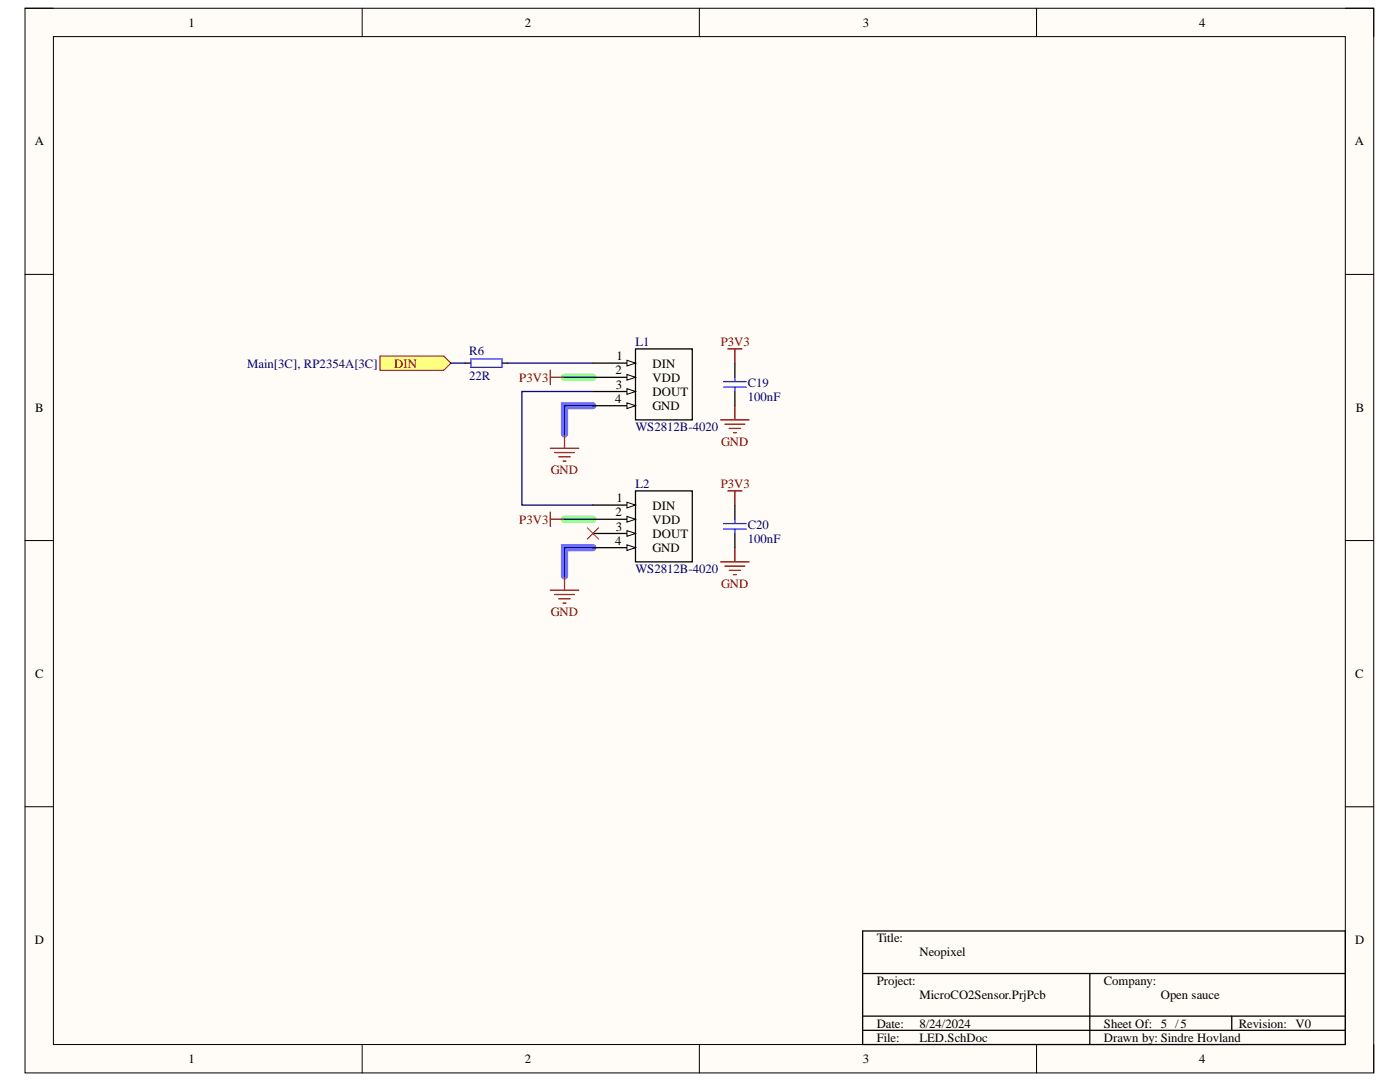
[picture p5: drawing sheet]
<svg xmlns="http://www.w3.org/2000/svg" width="279mm" height="216mm" viewBox="0 0 279 216" stroke-linecap="round" stroke-linejoin="round" font-family="sans-serif">
<defs><g id="words">
<g font-size="2.5">
<text x="37.6" y="5.3">1</text>
<text x="104.7" y="5.3">2</text>
<text x="172.2" y="5.3">3</text>
<text x="239.3" y="5.3">4</text>
<text x="6.9" y="29">A</text>
<text x="270.4" y="29">A</text>
<text x="123" y="71.9">1</text>
<text x="122.8" y="74.7">2</text>
<text x="122.9" y="77.6">3</text>
<text x="130.2" y="73.3">DIN</text>
<text x="130.2" y="76.1">VDD</text>
<text x="7" y="82.1">B</text>
<text x="122.8" y="80.4">4</text>
<text x="130.2" y="79">DOUT</text>
<text x="130.2" y="81.8">GND</text>
<text x="270.6" y="82.1">B</text>
<text x="123" y="100.2">1</text>
<text x="130.2" y="101.7">DIN</text>
<text x="122.8" y="103">2</text>
<text x="122.9" y="105.9">3</text>
<text x="130.2" y="104.5">VDD</text>
<text x="130.2" y="107.3">DOUT</text>
<text x="122.8" y="108.7">4</text>
<text x="130.2" y="110.1">GND</text>
<text x="7" y="135.3">C</text>
<text x="270.5" y="135.3">C</text>
<text x="6.9" y="188.4">D</text>
<text x="175" y="188">Title:</text>
<text x="183.5" y="190.8">Neopixel</text>
<text x="270.5" y="188.4">D</text>
<text x="175" y="196.5">Project:</text>
<text x="220.3" y="196.5">Company:</text>
<text x="183.5" y="199.4">MicroCO2Sensor.PrjPcb</text>
<text x="231.6" y="199.4">Open sauce</text>
<text x="175" y="205">Date:</text>
<text x="175" y="207.8">File:</text>
<text x="183.5" y="207.8">LED.SchDoc</text>
<text x="183.5" y="205">8/24/2024</text>
<text x="220.3" y="205">Sheet Of: 5 /5</text>
<text x="220.3" y="207.8">Drawn by: Sindre Hovland</text>
<text x="247.2" y="205">Revision: V0</text>
<text x="37.6" y="212.1">1</text>
<text x="104.7" y="212.1">2</text>
<text x="172.2" y="212.1">3</text>
<text x="239.3" y="212.1">4</text>
</g>
<g font-size="2.5" fill="#000080">
<text x="93.7" y="70.8">R6</text>
<text x="126.8" y="69">L1</text>
<text x="49.3" y="73.3">Main[3C], RP2354A[3C]</text>
<text x="93.7" y="75.9">22R</text>
<text x="149.2" y="77.3">C19</text>
<text x="149.2" y="80.1">100nF</text>
<text x="126.8" y="86">WS2812B-4020</text>
<text x="126.8" y="97.4">L2</text>
<text x="149.2" y="105.6">C20</text>
<text x="149.2" y="108.4">100nF</text>
<text x="126.8" y="114.4">WS2812B-4020</text>
</g>
<g font-size="2.5" fill="#800000">
<text x="143.8" y="69">P3V3</text>
<text x="78.7" y="73.3">DIN</text>
<text x="103.6" y="76.1">P3V3</text>
<text x="143.9" y="88.9">GND</text>
<text x="109.9" y="94.6">GND</text>
<text x="143.8" y="97.4">P3V3</text>
<text x="103.6" y="104.5">P3V3</text>
<text x="143.9" y="117.2">GND</text>
<text x="109.9" y="122.9">GND</text>
</g>
</g></defs>
<path d="M5 1.6h269.2v212.5h-269.2z" fill-rule="evenodd" fill="#fffcf8"/>
<path d="M5 1.6h269.2v212.5h-269.2z" fill="none" stroke="#000" stroke-width=".2"/>
<path d="M10.7 7.3h257.8v201.1h-257.8z" fill-rule="evenodd" fill="#fffcf8"/>
<g fill="none" stroke="#000" stroke-width=".2">
<path d="M5 1.6h5.7M10.7 7.3h257.8v201.1h-257.8zM72.3 1.6v5.7M139.6 1.6v5.7M206.9 1.6v5.7M268.5 1.6h5.7v5.7M5 54.8h5.7M268.5 54.8h5.7M5 107.9h5.7M268.5 107.9h5.7M5 161h5.7M268.5 161h5.7"/>
<path d="M72.3 208.4v5.7M139.6 208.4v5.7M206.9 208.4v5.7M274.2 208.4v5.7"/>
</g>
<path d="M118.3 81h-5.6v5.6M118.3 109.3h-5.6v5.6" fill="none" stroke="#6e6eff" stroke-width="1.4"/>
<path d="M112.7 75.3h5.6M112.7 103.6h5.6" fill="none" stroke="#6eff6e" stroke-width="1.4"/>
<path d="M118.3 72.5h8.5M126.8 69.6h11.4v14.2h-11.4z" fill="none" stroke="#000" stroke-width=".25"/>
<path d="M125.1 71.9l1.7 .6-1.7 .5z" fill="#f8fcff"/>
<path d="M125.1 71.9l1.7 .6-1.7 .5z" fill="none" stroke="#000" stroke-width=".2"/>
<path d="M118.3 75.3h8.5" fill="none" stroke="#000" stroke-width=".25"/>
<path d="M125.1 74.7l1.7 .6-1.7 .6z" fill="#f8fcff"/>
<path d="M125.1 74.7l1.7 .6-1.7 .6z" fill="none" stroke="#000" stroke-width=".2"/>
<path d="M118.3 78.1h8.5" fill="none" stroke="#000" stroke-width=".25"/>
<path d="M125.1 77.6l1.7 .5-1.7 .6z" fill="#f8fcff"/>
<path d="M125.1 77.6l1.7 .5-1.7 .6z" fill="none" stroke="#000" stroke-width=".2"/>
<path d="M118.3 81h8.5" fill="none" stroke="#000" stroke-width=".25"/>
<path d="M125.1 80.4l1.7 .6-1.7 .5z" fill="#f8fcff"/>
<path d="M125.1 80.4l1.7 .6-1.7 .5z" fill="none" stroke="#000" stroke-width=".2"/>
<path d="M126.8 98h11.4v14.1h-11.4zM118.3 100.8h8.5" fill="none" stroke="#000" stroke-width=".25"/>
<path d="M125.1 100.2l1.7 .6-1.7 .6z" fill="#f8fcff"/>
<path d="M125.1 100.2l1.7 .6-1.7 .6z" fill="none" stroke="#000" stroke-width=".2"/>
<path d="M118.3 103.6h8.5" fill="none" stroke="#000" stroke-width=".25"/>
<path d="M125.1 103l1.7 .6-1.7 .6z" fill="#f8fcff"/>
<path d="M125.1 103l1.7 .6-1.7 .6z" fill="none" stroke="#000" stroke-width=".2"/>
<path d="M118.3 106.4h8.5" fill="none" stroke="#000" stroke-width=".25"/>
<path d="M125.1 105.9l1.7 .5-1.7 .6z" fill="#f8fcff"/>
<path d="M125.1 105.9l1.7 .5-1.7 .6z" fill="none" stroke="#000" stroke-width=".2"/>
<path d="M118.3 109.3h8.5" fill="none" stroke="#000" stroke-width=".25"/>
<path d="M125.1 108.7l1.7 .6-1.7 .5z" fill="#f8fcff"/>
<path d="M125.1 108.7l1.7 .6-1.7 .5z" fill="none" stroke="#000" stroke-width=".2"/>
<path d="M117.2 105.3l2.3 2.3M119.5 105.3l-2.3 2.3" fill="none" stroke="#f00" stroke-width=".2"/>
<path d="M75.8 71h12.8l1.4 1.5-1.4 1.4h-12.8z" fill-rule="evenodd" fill="#ffff80"/>
<path d="M75.8 71h12.8l1.4 1.5-1.4 1.4h-12.8z" fill="none" stroke="#800000" stroke-width=".2"/>
<g fill="none" stroke="#800000" stroke-width=".25">
<path d="M109.8 73.9v2.8M109.8 75.3h2.9M145.2 69.6h2.9M146.7 69.6v2.9M109.8 89.5h5.7M110.7 90.3h3.9M111.5 91.2h2.3M112.4 92h.5M112.7 86.6v2.9M143.8 83.8h5.7M144.7 84.6h3.9M145.2 98h2.9"/>
<path d="M145.5 85.5h2.3M146.4 86.3h.5M146.7 81v2.8M146.7 98v2.8M109.8 117.8h5.7M109.8 102.2v2.8M109.8 103.6h2.9M110.7 118.6h3.9M111.5 119.5h2.3M112.7 114.9v2.9M143.8 112.1h5.7M144.7 113h3.9"/>
<path d="M145.5 113.8h2.3M146.4 114.7h.5M146.7 109.3v2.8M112.4 120.3h.5"/>
</g>
<path d="M90 72.5h2.8M101.3 72.5h17M112.7 75.3h5.6M118.3 78.1h-14.1v22.7h14.1M118.3 81h-5.6v5.6M112.7 103.6h5.6M118.3 109.3h-5.6v5.6" fill="none" stroke="#000080" stroke-width=".25"/>
<path d="M92.8 72.5h1.2M100.2 72.5h1.1M146.7 72.5v2.8M146.7 78.1v2.9M146.7 100.8v2.8M146.7 106.4v2.9M172.2 185.8h96.3v22.6h-96.3zM172.2 194.3h96.3M217.5 194.3v14.1M172.2 202.8h96.3M172.2 205.6h96.3M245.8 202.8v2.8" fill="none" stroke="#000" stroke-width=".25"/>
<path d="M94 71.6h6.2v1.7h-6.2zM144.4 76.1h4.5M144.4 77.3h4.5M146.7 75.3v.8M146.7 77.3v.8M144.4 104.5h4.5M144.4 105.6h4.5M146.7 103.6v.9M146.7 105.6v.8" fill="none" stroke="#00f" stroke-width=".25"/>
<use href="#words"/>
</svg>
